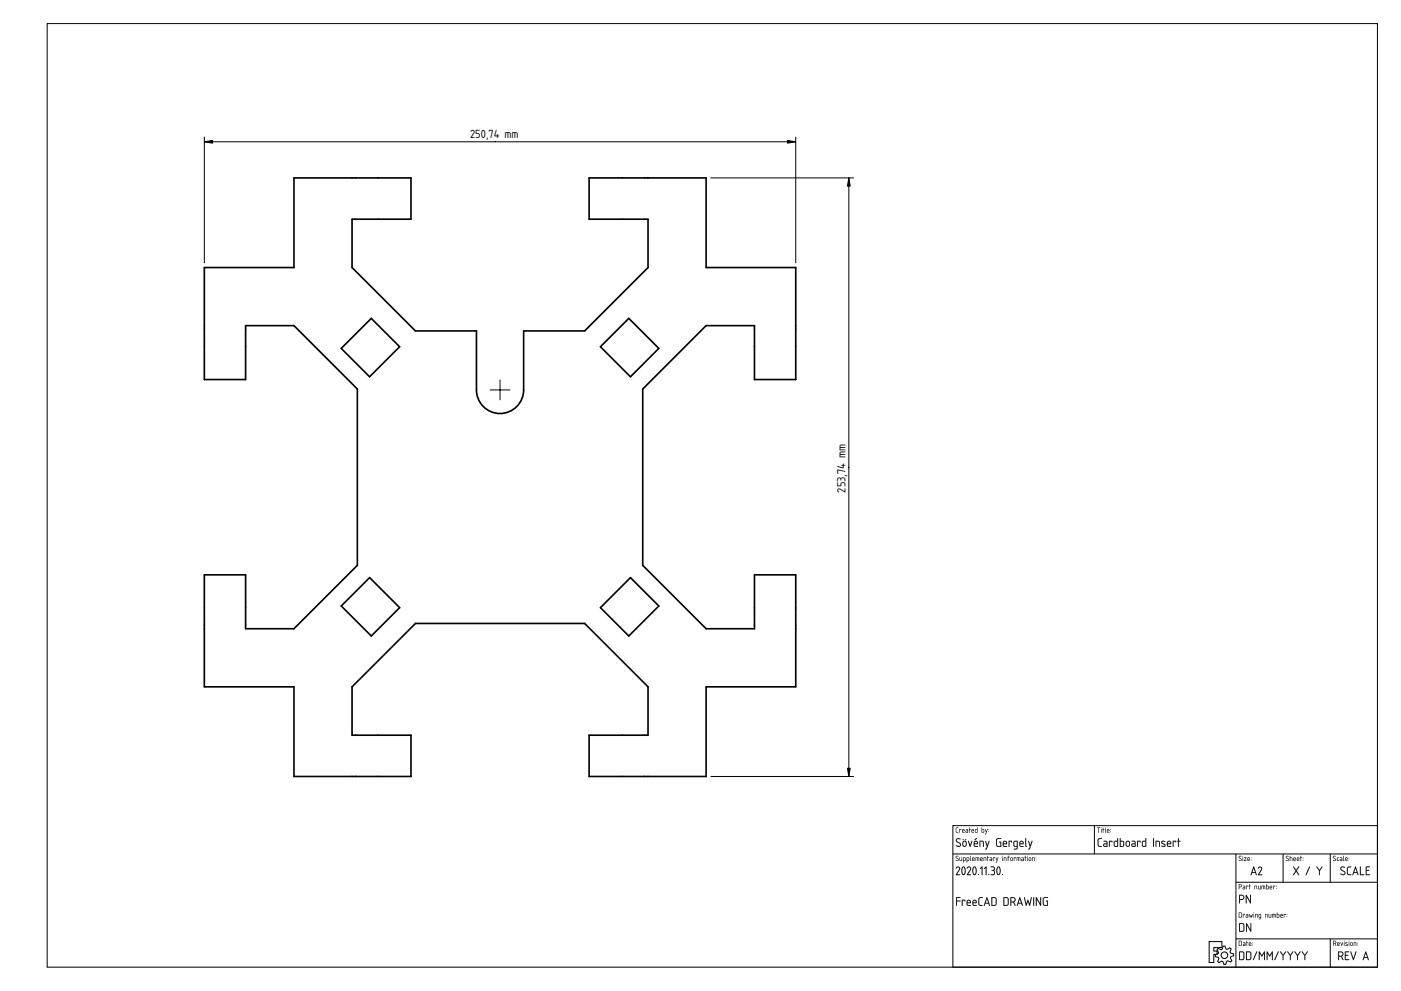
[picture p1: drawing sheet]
<svg xmlns="http://www.w3.org/2000/svg" width="594mm" height="420mm" viewBox="0 0 594 420" stroke-linecap="round" stroke-linejoin="round" font-family="sans-serif">
<defs><g id="words">
<g font-size="4.7">
<text x="199.4" y="58.7">250,74 mm</text>
<text x="358.5" y="208.8" transform="rotate(-90 358.5 208.8)">253,74 mm</text>
</g>
</g></defs>
<g fill="none" stroke="#000" stroke-width=".42">
<path d="M20 10h564.1v400.1h-564.1zM212 202.3h.1M404.1 350h180v60.1h-180zM464.1 350v12.1M404.1 362.1h180M524.1 362.1v48M524.1 374.1h60M544.1 362.1v12M564.1 362.1v12M512.7 399.2h5.4v2.6h-3.4v1.4h1.4v1.4h-1.4v3.5h-2zM524.1 398.1h60M564.1 398.1v12"/>
<path d="M516.6 402.1l1.2 .5 .5-.2 .3-1.3h.8l.5 1.2 .5 .2 1.1-.7 .6 .6-.5 1.2 .2 .5 1.3 .3v.8l-1.2 .5-.2 .5 .7 1.1-.6 .6-1.2-.6-.5 .3-.3 1.3h-.8l-.5-1.2-.5-.2-1.1 .6-.6-.5 .6-1.2-.3-.5-1.3-.3v-.8l1.2-.5 .2-.5-.6-1.1z"/>
<circle cx="519.2" cy="405" r="1.4"/>
</g>
<g fill="#000">
<path d="M405.5 355.6a1.17 1.17 0 0 1 1.8 .3h-.4a.66 .66 0 0 0-1-.1 .66 .66 0 0 0 .1 1l.9 .4a.93 .93 0 0 1 .3 1.6 1.25 1.25 0 0 1-1.9-.4l1.4 .2 .4-.5-1.7-1.3zM405.6 355.7a.91 .91 0 0 0 .2 1.4l1 .5a.64 .64 0 0 1 .3 .9 .64 .64 0 0 1-1 .1l-.6-.2v.3a1.05 1.05 0 0 0 1.6 .2 1.05 1.05 0 0 0-.2-1.6l-1.1-.6-.1-.6 .4-.4 1.1 .2 .1-.3-1.1-.2zM409.3 356a.3 .3 0 0 1 .6 0 .3 .3 0 0 1-.6 0zM409.4 355.8l.2 .3zM408.2 356a.27 .27 0 0 1 .5 0 .27 .27 0 0 1-.5 0zM408.3 355.8l.2 .3zM408.6 356.9l-.1 1.4 .8 .3 .2-1.5zM408.6 356.9h.8l.2 1.2a.59 .59 0 0 1-.6 .6 .59 .59 0 0 1-.6-.6zM408.4 356.6v.1a.92 .92 0 0 1 1-.2 .92 .92 0 0 1 .5 .8l-.1 1.3-.6 .4-.7-.1-.5-.8zM408.4 356.7l-.3 1.4a.89 .89 0 0 0 .9 .9 .89 .89 0 0 0 .9-.9l-.3-1.4zM410.5 356.5l.3 .1 .6 1.7 .5-1.7h.4l-.9 2.5zM410.5 356.5l.9 2.5 .9-2.4h-.3l-.6 1.8zM413.3 355.8l.9-.5-.8 .9zM413.3 355.9l.2 .2 .7-.8zM413.4 357l-.2 .6h1.2l-.3-.7zM413.3 357a.59 .59 0 0 1 .8-.1 .59 .59 0 0 1 .3 .7h-1.2zM413.2 356.7a.94 .94 0 0 1 1.2 0 .94 .94 0 0 1 .1 1.2h-1.3l.2 .7 1.3 .3-1.1 .2a1.49 1.49 0 0 1-.4-2.4zM413.2 356.7l-.3 .6 .2 1.5 1.5 .2v-.2l-1.2-.1-.2-.5v-.3h1.4l-.1-1.1-.7-.3zM415.4 356.5h1.3l.4 .3 .1 2.2-.4-.2-.1-1.9-1-.1v2l-.3 .2zM415.4 356.5v2.5l.3-.2v-2l1.1 .2 .2 2 .2-.9a1.21 1.21 0 0 0-.3-1.5 1.21 1.21 0 0 0-1.5-.1zM417.8 356.5l.3 .1 .5 1.7 .6-1.7h.4l-1.3 3.6-.6-.2 .5-.2 .3-.9zM417.8 356.5l.7 2.4-.3 .9-.4 .2 .5 .1 1.2-3.5h-.3l-.6 1.8zM422.6 355.6l1.9-.2-.1 .3-1.4 .1-.3 .5v1.9l.3 .4 1.2 .1v-1.5l-.6-.2 .9-.1v2.1h-1.5l-.5-.4-.2-2.4zM422.7 355.6l-.3 .6 .1 2.4 .5 .4h1.5v-2.1l-.8 .1 .5 .2v1.5h-1.2l-.3-.5v-1.9l.3-.5 1.4-.1 .1-.3zM425.7 357l-.1 .6h1.1l-.3-.7zM425.7 357a.59 .59 0 0 1 .7-.1 .59 .59 0 0 1 .3 .7h-1.2zM425.5 356.7a.94 .94 0 0 1 1.3 0 .94 .94 0 0 1 .1 1.2h-1.3l.1 .7 1.4 .3-1.2 .2a1.49 1.49 0 0 1-.4-2.4zM425.5 356.7l-.3 .6 .2 1.5 1.6 .2v-.2l-1.3-.1-.2-.5v-.3h1.5l-.2-1.1-.7-.3zM427.7 356.5l1.5 .1-.2 .6-.2-.4h-.8l-.1 2.3zM427.8 356.5l.1 2.5 .1-2.2h.8l.2 .4 .1-.6zM430.2 357l-.1 1.4 1.1 .3v-1.9zM430.2 356.9l1-.1v1.9l-1-.1zM429.9 356.7l1.5-.3 .2 .3-.1 3.1-1.4 .4-.2-.4a.92 .92 0 0 0 1.3-.7 1.09 1.09 0 0 1-1.3-.2 1.09 1.09 0 0 1-.2-1.2zM429.9 356.7v2.1l1.3 .2a1.1 1.1 0 0 1-1.3 1l1.1 .1 .5-.6v-3zM432.7 357l-.1 .6h1.1l-.2-.7zM432.7 357a.59 .59 0 0 1 .8-.1 .59 .59 0 0 1 .2 .7h-1.1zM432.5 356.7h.1a.93 .93 0 0 1 1.2 0 .93 .93 0 0 1 .1 1.2h-1.3l.2 .7 1.3 .3-1.1 .2a1.49 1.49 0 0 1-.5-2.4zM432.6 356.7l-.3 .6 .1 1.5 1.6 .2v-.2l-1.3-.1-.1-.5v-.3h1.4l-.2-1.1-.6-.3zM434.8 355.4l.3 .2v2.8l.4 .3a.47 .47 0 0 1-.8 .2 .47 .47 0 0 1 0-.7zM434.8 355.4v3.1l.5 .5-.2-3.4zM436 356.5l.4 .1 .5 1.7 .5-1.7h.4l-1.3 3.6-.6-.2 .5-.2 .3-.9zM436 356.5l.7 2.4-.3 .9-.4 .2 .5 .1 1.3-3.5h-.3l-.6 1.8z"/>
<path d="M405.6 355.6l.2-.1a1.07 1.07 0 0 1 1.5 .4l-.4-.1a.67 .67 0 0 0-1 0 .67 .67 0 0 0 .1 1l.9 .5a1.07 1.07 0 0 1 .2 1.6 1.07 1.07 0 0 1-1.7-.2l.2-.3a.78 .78 0 0 0 1 .4 .78 .78 0 0 0 .4-1.1l-1.6-.9zM409.4 355.7h.3v.4h-.3zM408.3 355.7h.2v.4h-.2zM408.6 356.9l-.2 1.2a.57 .57 0 0 0 .6 .6 .57 .57 0 0 0 .6-.6l-.2-1.1zM408.4 356.7a.92 .92 0 0 1 1.5 .6v.8a.91 .91 0 0 1-.9 .9 .91 .91 0 0 1-.9-.9zM410.5 356.5l.3 .1 .6 1.7 .6-1.7h.3l-.9 2.5zM413.3 355.9l.9-.6-.8 .9zM413.4 357l-.2 .6h1.2a.58 .58 0 0 0-.3-.7 .58 .58 0 0 0-.7 .1zM413.2 356.7a.92 .92 0 0 1 1.2 0 .92 .92 0 0 1 .1 1.2h-1.3l.2 .7 1.3 .3-1.1 .2a1.46 1.46 0 0 1-.4-2.4zM415.4 356.5h.1a1.16 1.16 0 0 1 1.7 .7l-.2 1.8-.2-2-1.1-.2-.2 2.2zM417.8 356.5l.3 .1 .5 1.7 .6-1.7h.4l-1.3 3.6-.6-.2 .5-.2 .3-.9zM422.6 355.6l1.9-.2-.1 .3-1.4 .1-.3 .5v1.9l.3 .4 1.2 .1v-1.5l-.5-.2 .8-.1v2.1h-1.5l-.5-.4-.1-2.4zM425.7 357l-.1 .6h1.1a.58 .58 0 0 0-.3-.7 .58 .58 0 0 0-.7 .1zM425.5 356.7a.92 .92 0 0 1 1.3 0 .92 .92 0 0 1 .1 1.2h-1.3l.1 .7 1.3 .3-1.1 .2a1.46 1.46 0 0 1-.4-2.4zM427.7 356.5l1.5 .1-.2 .6-.2-.4h-.8l-.1 2.2zM430.2 356.9l-.1 1.5 1.1 .3v-1.9zM429.9 356.7h1.6v3.1l-.6 .4-1-.1v-.2a.81 .81 0 0 0 1.2-.8 1.23 1.23 0 0 1-1.4-.5 1.23 1.23 0 0 1 0-1.4zM432.7 357l-.1 .6h1.1a.58 .58 0 0 0-.3-.7 .58 .58 0 0 0-.7 .1zM432.6 356.7a.92 .92 0 0 1 1.2 0 .92 .92 0 0 1 .1 1.2h-1.3l.2 .7 1.3 .3-1.1 .2a1.46 1.46 0 0 1-.4-2.4zM434.8 355.4l.3 .2v2.8l.3 .3a.46 .46 0 0 1-.7 .2 .46 .46 0 0 1 .1-.7zM436 356.5l.3 .1 .6 1.7 .6-1.7h.3l-1.3 3.6-.5-.2 .4-.2 .3-.9z"/>
<path d="M405.5 351l.8-.1-.8 .4v1.2l.9 .5h-.8l-.3-.3zM406.8 351.5l.8 .1-.1 .3-.6-.2-.1 1.3zM408.2 351.8v.4h.6l-.2-.5zM408.1 351.6a.55 .55 0 0 1 .8 0 .55 .55 0 0 1 0 .8l-.7 .2 .8 .4-.9-.1zM409.7 352.4v.4h.6v-.4zM409.5 351.5h.7l.3 .4v1.1l-.7 .1a.44 .44 0 0 1-.4-.5 .44 .44 0 0 1 .4-.4h.5v-.4zM411 350.9l.2 .6 .4 .1-.4 .1-.1 1.4-.3-1.5zM412.2 351.8l-.1 .4h.7l-.2-.5zM412.1 351.6a.55 .55 0 0 1 .7 0 .55 .55 0 0 1 .1 .8l-.8 .2 .9 .4-1-.1zM413.7 351.7l-.1 1 .7 .1v-1.1zM413.5 351.7l.8-.2 .2-.6v2.1l-1.1-.2zM416.4 351.7v1.1h.6l.1-.9zM416.3 350.9l.2 .6 .8 .3-.2 1.2-.9-.1zM417.7 351.5l.5 1.1 .6-1-.8 2.1-.3-.1 .4-.6zM419.2 352.5l.1 .3zM419.2 351.6l.1 .3z"/>
<path d="M405.4 351l1-.2-.9 .5v1.2l.9 .5h-.8l-.3-.3zM405.5 351l-.2 1.7 1 .3-.8-.5v-1.3l.8-.3zM406.7 351.5l.9 .1-.1 .3-.6-.2-.1 1.4zM406.8 351.5v1.5l.1-1.3 .6 .2 .1-.3zM408.2 351.8v.4h.6l-.2-.4zM408.2 351.8l.5-.1 .1 .5h-.7zM408.1 351.6a.56 .56 0 0 1 .8 0 .56 .56 0 0 1 0 .8l-.7 .2 .8 .4-.9-.1zM408.1 351.6v1.3l.9 .1-.9-.4 .9-.3-.1-.6zM409.7 352.5v.3h.6v-.4zM409.6 352.4h.7v.4h-.6zM409.5 351.5h.7l.3 .4v1.1l-.7 .1a.46 .46 0 0 1-.4-.5 .46 .46 0 0 1 .4-.5l.5 .1-.1-.4zM409.5 351.5l.8 .3v.4h-.5a.43 .43 0 0 0-.4 .4 .43 .43 0 0 0 .4 .4h.6l.1-1.1-.3-.4zM411 350.9l.2 .6 .5 .1-.5 .1-.1 1.4-.3-1.5zM411 350.9l-.2 .7 .3 1.4 .1-1.3 .4-.1-.4-.1zM412.2 351.8l-.1 .4h.7l-.2-.4zM412.2 351.8l.4-.1 .2 .5h-.7zM412.1 351.6a.56 .56 0 0 1 .8 0 .56 .56 0 0 1 0 .8l-.8 .2 .9 .4-1-.1zM412.1 351.6l-.1 1.3 1 .1-.9-.4 .9-.3-.1-.6zM413.7 351.8v.9l.6 .1v-1.1zM413.7 351.7h.6v1.1l-.7-.1zM413.5 351.6l.8-.1 .2-.6v2.1l-1-.1zM413.5 351.7l-.1 1.1 1.1 .2v-2.1l-.2 .6zM416.4 351.7v1.1h.7v-.9zM416.4 351.7l.7 .1-.1 1h-.6zM416.3 350.8l.2 .7 .8 .3-.2 1.2-.9-.1zM416.3 350.9v2l.8 .1 .2-1.2-.9-.3zM417.7 351.5l.5 1.1 .4-1h.2l-.8 2.1-.3-.1 .4-.6zM417.7 351.5l.4 1.5-.4 .6 .3 .1 .8-2.1-.6 1.1zM419.2 352.5l.1 .3zM419.2 352.5l.1 .3zM419.2 351.6l.2 .3zM419.2 351.7l.1 .2z"/>
<path d="M465.2 350.8l1.3 .1-.5 .1-.1 2.1-.1-2.1zM465.3 350.9l.5 .1 .1 2 .1-2 .5-.1zM466.9 351.5l.1 1.6zM466.9 351.5l.1 1.5zM466.9 351a.15 .15 0 0 1 .3 0 .15 .15 0 0 1-.3 0zM466.9 350.9l.2 .2zM467.7 350.9l.2 .6 .4 .1-.4 .1-.2 1.4-.3-1.5zM467.7 350.9l-.3 .7 .3 1.4 .1-1.3 .5-.1-.5-.1zM468.6 350.9l.3 2.2-.3-.4zM468.6 350.9v1.8l.3 .3zM469.7 351.8l-.1 .4h.7l-.2-.4zM469.6 351.8l.5-.1 .2 .5h-.7zM469.6 351.6a.56 .56 0 0 1 .7 0 .56 .56 0 0 1 .1 .8l-.8 .2 .9 .4-1-.1zM469.6 351.6l-.1 1.3 .9 .1-.8-.4 .8-.3-.1-.6zM470.9 352.5l.2 .3zM470.9 352.5l.2 .3zM470.9 351.6l.2 .3zM470.9 351.7l.2 .2z"/>
<path d="M465.2 350.9h1.3l-.5 .1-.1 2.1-.1-2.1zM466.9 351.5l.1 1.5zM466.9 351a.15 .15 0 0 1 .3 0 .15 .15 0 0 1-.3 0zM467.7 350.9l.2 .6 .4 .1-.4 .1-.2 1.4-.3-1.5zM468.6 350.9l.3 2.2-.3-.4zM469.7 351.8l-.1 .4h.7l-.2-.5zM469.6 351.6a.55 .55 0 0 1 .7 0 .55 .55 0 0 1 .1 .8l-.8 .2 .8 .4-.9-.1zM470.9 352.5l.2 .3zM470.9 351.6l.2 .3z"/>
<path d="M465.7 355.6l1.5-.2v.3l-1.4 .4v2l.3 .6h1l.1 .3h-1.2l-.5-.4-.1-2.4zM468.2 358l.2 .7h.8v-.8zM468 356.5h1.1l.5 .5v1.9l-1.1 .2a.74 .74 0 0 1-.7-.8 .74 .74 0 0 1 .7-.7h.7v-.6l-1.2-.2zM470.3 356.5l1.4 .1-.1 .6-.2-.4h-.8l-.2 2.2zM472.8 356.9l-.1 .1a1.02 1.02 0 0 0 .7 1.7h.4v-1.9zM472.4 356.7l1.4-.2v-1l.3-.1v3.6h-1.3l-.4-.3zM475.2 356.8v1.9h.7a1.22 1.22 0 0 0 0-1.9zM474.9 355.4l.3 .1v1h1l.4 .4 .1 1.7-.4 .4-1.5-.1zM477.9 356.9l-.2 1.2a.57 .57 0 0 0 .6 .6 .57 .57 0 0 0 .5-.6l-.2-1.1zM477.6 356.7a.92 .92 0 0 1 1.5 .6v.8a.91 .91 0 0 1-.9 .9 .91 .91 0 0 1-.9-.9zM480.2 358l.1 .7h.9v-.8zM479.9 356.5h1.1l.5 .5v1.9l-1.1 .2a.74 .74 0 0 1-.7-.8 .74 .74 0 0 1 .7-.7h.8v-.6l-1.3-.2zM482.2 356.5l1.5 .1-.2 .6-.2-.4h-.8l-.1 2.2zM484.8 356.9l-.2 .1a1.02 1.02 0 0 0 .7 1.7h.4v-1.9zM484.4 356.7l1.3-.2v-1l.3-.1v3.6h-1.2l-.5-.3zM489 355.4l.3 .2-.2 3.5zM490.1 356.5h.1a1.16 1.16 0 0 1 1.6 .7l-.1 1.8-.2-2-1.1-.2-.2 2.2zM492.6 356.7l.1-.2a.69 .69 0 0 1 .7-.1 .69 .69 0 0 1 .5 .6h-.1a.56 .56 0 0 0-.6-.2 .56 .56 0 0 0-.4 .5l1 .5a.83 .83 0 0 1-.1 1.3 .83 .83 0 0 1-1.3-.6l1.3 .2 .2-.3-1.3-.9zM495.3 357l-.1 .6h1.1a.58 .58 0 0 0-.3-.7 .58 .58 0 0 0-.7 .1zM495.1 356.7a.92 .92 0 0 1 1.3 0 .92 .92 0 0 1 .1 1.2h-1.3l.1 .7 1.4 .3-1.2 .2a1.46 1.46 0 0 1-.4-2.4zM497.3 356.5l1.5 .1-.2 .6-.2-.4h-.8l-.1 2.2zM499.6 355.4l.3 .2v.9l.7 .2-.7 .1-.2 2.3-.2-2.3-.3-.1 .3-.2z"/>
<path d="M465.7 355.6l1.5-.2v.3l-1.4 .4v2l.1 .4 1.3 .2v.3h-1.2l-.5-.4-.1-2.4zM465.7 355.6l-.2 .6v2.3l.5 .5h1.2l-.1-.3h-1l-.3-.6v-2.1l.4-.3h1v-.3zM468.2 358.1l.2 .5 .8 .1v-.8zM468.2 358l1.1-.1v.8l-1.1-.1zM468 356.5h1.1l.5 .5v1.9l-1.1 .2a.77 .77 0 0 1-.8-.8 .77 .77 0 0 1 .8-.8l.7 .1v-.6l-1.2-.2zM468 356.5v.3l1.2 .2 .1 .6h-.8a.72 .72 0 0 0-.7 .7 .72 .72 0 0 0 .7 .7l1.1-.1v-1.9l-.5-.5zM470.3 356.5l1.4 .1-.1 .6-.2-.4h-.8l-.2 2.3zM470.3 356.5l.1 2.5 .2-2.2h.8l.2 .4 .1-.6zM472.8 356.9l-.1 .1a.99 .99 0 0 0 .7 1.7h.4v-1.9zM472.8 356.8h1v1.9h-.6a1.11 1.11 0 0 1-.4-1.9zM472.4 356.7l1.4-.2-.1-1 .4-.1-.1 3.6-1.2 .1-.4-.4zM472.5 356.7l-.1 2 .4 .3h1.2l.1-3.6-.3 .1v1zM475.2 356.8v1.9l.9-.1 .2-1.5zM475.2 356.8l1.1 .2a1.26 1.26 0 0 1-.4 1.7h-.7zM474.9 355.4l.3 .1v1h1l.4 .4 .1 1.7-.4 .4-1.5-.1zM474.9 355.4v3.5h1.4l.3-.4v-1.6l-.4-.4h-1v-1zM477.9 356.9l-.2 1.4 .9 .3 .1-1.5zM477.8 356.9h.8l.2 1.2a.59 .59 0 0 1-.5 .6 .59 .59 0 0 1-.7-.6zM477.6 356.6a.94 .94 0 0 1 1.6 .7l-.2 1.3-.5 .4-.7-.1-.5-.8zM477.7 356.7l-.4 1.4a.89 .89 0 0 0 .9 .9 .89 .89 0 0 0 .9-.9l-.2-1.4zM480.2 358.1l.1 .5 .9 .1v-.8zM480.1 358l1.1-.1v.8l-1-.1zM479.9 356.5h1.1l.5 .5 .1 1.9-1.2 .2a.77 .77 0 0 1-.7-.8 .77 .77 0 0 1 .7-.8l.8 .1-.1-.6-1.2-.2zM480 356.5v.3l1.2 .2v.6h-.8a.72 .72 0 0 0-.7 .7 .72 .72 0 0 0 .7 .7l1.1-.1v-1.9l-.5-.5zM482.2 356.5l1.5 .1-.2 .6-.2-.4h-.8l-.1 2.3zM482.2 356.5l.2 2.5 .1-2.2h.8l.2 .4 .1-.6zM484.8 356.9l-.2 .1a.99 .99 0 0 0 .7 1.7h.4v-1.9zM484.7 356.8h1v1.9h-.6a1.11 1.11 0 0 1-.4-1.9zM484.4 356.7l1.3-.2v-1l.3-.1v3.6l-1.2 .1-.5-.4zM484.4 356.7l-.1 2 .5 .3h1.2v-3.6l-.3 .1v1zM489 355.4l.4 .2-.3 3.5zM489 355.4l.1 3.6 .2-3.4zM490 356.5h1.3l.5 .3v2.2l-.3-.2-.1-1.9-1-.1v2l-.4 .2zM490.1 356.5v2.5l.2-.2v-2l1.2 .2 .2 2 .1-.9a1.21 1.21 0 0 0-.2-1.5 1.21 1.21 0 0 0-1.5-.1zM492.6 356.6l.1-.1a.87 .87 0 0 1 1.3 .5h-.2a.55 .55 0 0 0-.6-.2 .55 .55 0 0 0-.4 .5l1 .5a.68 .68 0 0 1 .4 .9 .68 .68 0 0 1-.8 .4l-1-.4 1.4-.1 .1-.2-1.3-.8zM492.6 356.7v.8l1.3 .9-.2 .3-1.1-.2-.1 .3 1.4 .1a.61 .61 0 0 0 .3-.6 .61 .61 0 0 0-.4-.5l-1-.5a.53 .53 0 0 1 .4-.5 .53 .53 0 0 1 .5 .2l.2-.4zM495.3 357l-.1 .6h1.1l-.3-.7zM495.3 357a.59 .59 0 0 1 .7-.1 .59 .59 0 0 1 .3 .7h-1.2zM495.1 356.7a.94 .94 0 0 1 1.3 0 .94 .94 0 0 1 .1 1.2h-1.3l.1 .7 1.4 .3-1.2 .2a1.49 1.49 0 0 1-.4-2.4zM495.1 356.7l-.3 .6 .2 1.5 1.6 .2v-.2l-1.3-.1-.2-.5v-.3h1.5l-.2-1.1-.7-.3zM497.3 356.5l1.5 .1-.2 .6-.2-.4h-.8l-.1 2.3zM497.4 356.5l.1 2.5 .1-2.2h.8l.2 .4 .1-.6zM499.5 355.4l.4 .2v.9l.7 .2-.7 .1-.2 2.3-.2-2.3-.4-.1 .4-.2zM499.6 355.4l-.1 1.1-.3 .2 .3 .1 .2 2.2 .1-2.2 .8-.1-.8-.2v-.9z"/>
<path d="M405.4 363l.7-.1 .2 .3a.44 .44 0 0 0-.6-.2 .44 .44 0 0 0-.2 .6l1 .7-.3 .7-1-.2h.9l.2-.3-1.1-.9zM405.4 363l-.1 .6 .8 .6a.44 .44 0 0 1 0 .7 .44 .44 0 0 1-.7-.2l-.1 .1a.64 .64 0 0 0 1 .2 .64 .64 0 0 0-.1-1l-.8-.7 1-.3zM406.9 363.5l.2 1.2 .6 .1 .3-1.3v1.5l-1-.1zM406.9 363.5l.1 1.4 .9 .1v-1.5l-.1 1.4h-.5zM408.6 363.7v1.1h.5l.1-1zM408.6 363.7l.7 .2-.1 .9-.6 .1zM408.4 363.5h.8l.3 .5-.1 .9-.8 .2-.1 .6zM408.4 363.5v2.2l.2-.7h.6l.3-.4a.76 .76 0 0 0-.2-1 .76 .76 0 0 0-.9-.1zM410.1 363.7v1.1h.6v-1zM410.1 363.7l.7 .2-.1 .9-.6 .1zM409.9 363.5h.9l.2 .5-.1 .9-.8 .2-.1 .6zM409.9 363.5v2.2l.2-.7h.7l.2-.4a.76 .76 0 0 0-.1-1 .76 .76 0 0 0-1-.1zM411.4 362.9l.3 2.2-.3-.4zM411.5 362.9l-.1 1.8 .3 .3zM412.5 363.8l-.1 .4h.7l-.2-.4zM412.5 363.8l.4-.1 .2 .5h-.7zM412.4 363.6a.56 .56 0 0 1 .7 0 .56 .56 0 0 1 .1 .8l-.8 .2 .9 .4-1-.1zM412.4 363.6l-.1 1.3 1 .1-.9-.4 .9-.3-.1-.6zM413.7 363.5l1.4 .1 .1 1.4-.3-1.2-.3-.1-.1 1.4-.2-1.4h-.4l-.2 1.3zM413.7 363.5v1.5l.2-1.3h.5l.1 1.3v-1.3l.5 .1 .2 1.1a1.02 1.02 0 0 0-.1-1.3 1.02 1.02 0 0 0-1.3-.1zM415.9 363.8l-.1 .4h.7l-.2-.4zM415.9 363.8l.4-.1 .2 .5h-.7zM415.8 363.6a.56 .56 0 0 1 .8 0 .56 .56 0 0 1 0 .8l-.8 .2 .9 .4-1-.1zM415.8 363.6l-.1 1.3 1 .1-.9-.4 .9-.3-.1-.6zM417.1 363.5l1 .1 .1 1.4-.3-1.2-.6-.1-.2 1.3zM417.1 363.5v1.5l.2-1.3 .7 .1 .1 1.2 .1-.6a.7 .7 0 0 0-.2-.8 .7 .7 0 0 0-.9-.1zM418.7 362.9l.2 .6 .5 .1-.5 .1-.1 1.4-.3-1.5zM418.7 362.9l-.2 .7 .3 1.4 .1-1.3 .4-.1-.4-.1zM419.9 364.5v.3h.6v-.4zM419.8 364.4h.7v.4h-.6zM419.7 363.5h.7l.3 .4v1.1l-.7 .1a.46 .46 0 0 1-.4-.5 .46 .46 0 0 1 .4-.5l.5 .1-.1-.4zM419.7 363.5l.8 .3v.4h-.5a.43 .43 0 0 0-.4 .4 .43 .43 0 0 0 .4 .4h.6l.1-1.1-.3-.4zM421.1 363.5l.9 .1-.1 .4-.6-.3-.1 1.4zM421.1 363.5l.1 1.5 .1-1.3 .6 .2v-.3zM422.3 363.5l.5 1.1 .3-1h.3l-.9 2.1-.3-.1 .5-.6zM422.3 363.5l.4 1.5-.4 .6 .2 .1 .8-2.1-.5 1.1zM425 363.5l.1 1.6zM425 363.5l.1 1.5zM425 363a.15 .15 0 0 1 .3 0 .15 .15 0 0 1-.3 0zM425 362.9l.2 .2zM425.7 363.5l.9 .1 .1 1.4-.2-1.2-.7-.1-.1 1.3zM425.7 363.5v1.5l.1-1.3 .7 .1 .1 1.2 .1-.6a.7 .7 0 0 0-.2-.8 .7 .7 0 0 0-.8-.1zM427.5 363l.5-.2-.4 .7 .4 .1-.4 .1-.1 1.4-.4-1.5zM427.5 363l-.3 .6 .3 1.4 .1-1.3 .4-.1-.4-.1 .4-.6zM428.8 363.8l-.1 .8 .5 .2 .1-.9zM428.8 363.8h.4l.1 .7a.36 .36 0 0 1-.3 .3 .36 .36 0 0 1-.4-.3zM428.3 364.2a.76 .76 0 0 1 1.5 0 .76 .76 0 0 1-1.5 0zM428.3 364.2a.7 .7 0 0 0 1.4 0 .7 .7 0 0 0-1.4 0zM429.9 363.5l.9 .1-.1 .4-.6-.3-.1 1.4zM430 363.5v1.5l.1-1.3 .6 .2 .1-.3zM431.2 363.5l1.3 .1 .2 1.4-.3-1.2-.4-.1-.1 1.4-.1-1.4h-.5l-.2 1.3zM431.2 363.5v1.5l.1-1.3h.5l.1 1.3 .1-1.3 .4 .1 .3 1.1a1.02 1.02 0 0 0-.2-1.3 1.02 1.02 0 0 0-1.2-.1zM433.3 364.5l.1 .3h.5v-.4zM433.3 364.4h.6v.4h-.6zM433.1 363.5h.8l.2 .4v1.1l-.7 .1a.46 .46 0 0 1-.4-.5 .46 .46 0 0 1 .4-.5l.5 .1v-.4zM433.2 363.5l.7 .3v.4h-.5a.43 .43 0 0 0-.4 .4 .43 .43 0 0 0 .4 .4h.7v-1.1l-.2-.4zM434.6 362.9l.2 .6 .5 .1-.5 .1-.1 1.4-.3-1.5zM434.7 362.9l-.3 .7 .3 1.4 .1-1.3 .5-.1-.5-.1zM435.6 363.5l.1 1.6zM435.6 363.5l.1 1.5zM435.6 363a.15 .15 0 0 1 .3 0 .15 .15 0 0 1-.3 0zM435.6 362.9l.2 .2zM436.5 363.8v.8l.4 .2 .1-.9zM436.5 363.8h.5l.1 .7a.36 .36 0 0 1-.3 .3 .36 .36 0 0 1-.4-.3zM436 364.2a.8 .8 0 0 1 1.6 0 .8 .8 0 0 1-1.6 0zM436.1 364.2a.68 .68 0 0 0 1.3 0 .68 .68 0 0 0-1.3 0zM437.7 363.5l1 .1 .1 1.4-.3-1.2-.6-.1-.2 1.3zM437.7 363.5v1.5l.2-1.3 .7 .1 .1 1.2 .1-.6a.7 .7 0 0 0-.3-.8 .7 .7 0 0 0-.8-.1zM439.2 364.5l.2 .3zM439.2 364.5l.2 .3zM439.2 363.6l.2 .3zM439.2 363.7l.2 .2z"/>
<path d="M405.4 363l.5-.1 .4 .2a.45 .45 0 0 0-.6-.1 .45 .45 0 0 0-.2 .6l.7 .4a.59 .59 0 0 1 0 1 .59 .59 0 0 1-.9-.4l.1 .1a.43 .43 0 0 0 .7 .1 .43 .43 0 0 0 0-.6l-.9-.6zM406.9 363.5l.4 1.3h.5l.1-1.3v1.5l-.9-.1zM408.6 363.7v1.1h.6l.1-.9zM408.4 363.5a.8 .8 0 0 1 1.1 .7 .8 .8 0 0 1-.9 .9l-.1 .6zM410.1 363.7v1.1h.6l.1-.9zM409.9 363.5a.8 .8 0 0 1 1.2 .7 .8 .8 0 0 1-1 .9l-.1 .6zM411.5 362.9l.2 2.2-.3-.4zM412.5 363.8l-.1 .4h.7l-.2-.5zM412.4 363.6a.55 .55 0 0 1 .7 0 .55 .55 0 0 1 .1 .8l-.8 .2 .9 .4-1-.1zM413.7 363.5h1.1a1.06 1.06 0 0 1 .3 1.5l-.3-1.3-.3 1.3-.2-1.3h-.4l-.2 1.3zM415.9 363.8l-.1 .4h.7l-.2-.5zM415.8 363.6a.55 .55 0 0 1 .7 0 .55 .55 0 0 1 .1 .8l-.8 .2 .9 .4-1-.1zM417.1 363.5h.1a.7 .7 0 0 1 .8 .1 .7 .7 0 0 1 .2 .8l-.1 .6-.1-1.2-.7-.1-.2 1.3zM418.7 362.9l.2 .6 .5 .1-.5 .1-.1 1.4-.3-1.5zM419.9 364.4v.4h.6v-.4zM419.7 363.5h.7l.3 .4-.1 1.1-.6 .1a.44 .44 0 0 1-.4-.5 .44 .44 0 0 1 .4-.4h.5l-.1-.4zM421.1 363.5l.8 .1v.3l-.6-.2-.1 1.3zM422.3 363.5l.5 1.1 .5-1-.8 2.1-.3-.1 .5-.6zM425 363.5l.1 1.5zM425 363a.15 .15 0 0 1 .3 0 .15 .15 0 0 1-.3 0zM425.7 363.5a.7 .7 0 0 1 .8 .1 .7 .7 0 0 1 .2 .8l-.1 .6-.1-1.2-.7-.1-.1 1.3zM427.5 363l.5-.1-.4 .6 .4 .1-.4 .1-.1 1.3-.4-1.4zM428.8 363.8l-.2 .7a.34 .34 0 0 0 .4 .3 .34 .34 0 0 0 .3-.3l-.1-.7zM428.2 364.2a.75 .75 0 0 1 1.5 0 .75 .75 0 0 1-1.5 0zM429.9 363.5l.9 .1-.1 .3-.6-.2-.1 1.3zM431.2 363.5h1a1.06 1.06 0 0 1 .4 1.5l-.4-1.3-.3 1.3-.1-1.3h-.5l-.1 1.3zM433.3 364.4l.1 .4h.5v-.4zM433.2 363.5h.7l.2 .4v1.1l-.7 .1a.44 .44 0 0 1-.4-.5 .44 .44 0 0 1 .4-.4h.5v-.4zM434.6 362.9l.2 .6 .5 .1-.5 .1-.1 1.4-.3-1.5zM435.6 363.5l.1 1.5zM435.6 363a.14 .14 0 0 1 .2 0 .14 .14 0 0 1-.2 0zM436.5 363.8l-.1 .7a.34 .34 0 0 0 .4 .3 .34 .34 0 0 0 .3-.3l-.1-.7zM436 364.2a.72 .72 0 0 1 1.4 0 .72 .72 0 0 1-1.4 0zM437.7 363.5h.1a.7 .7 0 0 1 .8 .1 .7 .7 0 0 1 .2 .8l-.1 .6-.2-1.2-.6-.1-.2 1.3zM439.2 364.5l.2 .3zM439.2 363.6l.2 .3z"/>
<path d="M405.6 367.6a.92 .92 0 0 1 1.2 0 .92 .92 0 0 1 .2 1.2l-1.2 1.9h1.2l.1 .3h-1.7l1.3-2.3a.63 .63 0 0 0-.4-1 .63 .63 0 0 0-.8 .6zM408.4 367.8l-.4 1.6 .6 1.3a2.01 2.01 0 0 0-.2-2.9zM408.2 367.5a1.35 1.35 0 0 1 1.3 2v.2a.92 .92 0 0 1-.3 1.1 .92 .92 0 0 1-1.2 0l-.4-1.7zM410.2 367.6a.92 .92 0 0 1 1.3 0 .92 .92 0 0 1 .2 1.2l-1.2 1.9h1.1l.2 .3h-1.8l1.3-2.3a.63 .63 0 0 0-.3-1 .63 .63 0 0 0-.8 .6zM413.1 367.8l-.4 1.6 .5 1.3a2.01 2.01 0 0 0-.1-2.9zM412.8 367.5a1.35 1.35 0 0 1 1.3 2v.2a.92 .92 0 0 1-.2 1.1 .92 .92 0 0 1-1.2 0l-.4-1.7zM414.8 370.6h.2v.4h-.2zM416.3 367.4l.3 .2-.2 3.4-.1-3-.5 .4-.3-.1zM418 367.4l.3 .2-.1 3.4-.2-3-.5 .4-.3-.1zM419.2 370.6h.3v.4h-.3zM420.1 367.4h.2a1.04 1.04 0 0 1 1.4 .2 1.04 1.04 0 0 1-.2 1.4 1.12 1.12 0 0 1 .3 1.7 1.12 1.12 0 0 1-1.7 0 .95 .95 0 0 0 1.5-.6 .95 .95 0 0 0-1.1-1.1l.2-.2a.6 .6 0 0 0 .8-.3 .6 .6 0 0 0-.5-.8h-.9zM423.3 367.8l-.5 1.6 .6 1.3a2.01 2.01 0 0 0-.1-2.9zM423 367.5a1.35 1.35 0 0 1 1.3 2v.2a.92 .92 0 0 1-.3 1.1 .92 .92 0 0 1-1.1 0l-.4-1.7zM424.9 370.6h.3v.4h-.3z"/>
<path d="M405.6 367.6a.92 .92 0 0 1 1.4 .1l.1 .9-1.3 2.1h1.2l.1 .3h-1.8l1.4-2.3v-.8a.72 .72 0 0 0-1.2 .4l-.2-.2zM405.7 367.5l-.4 .6h.4a.59 .59 0 0 1 .8-.3 .59 .59 0 0 1 .2 .9l-1.3 2.3h1.7l-.1-.3h-1.2l1.2-1.9a.89 .89 0 0 0-.1-1.2 .89 .89 0 0 0-1.2-.1zM408.4 367.8l-.4 1.6 .6 1.3 .4-.7 .1-1.2-.3-.9zM408.4 367.7a2.01 2.01 0 0 1 .6 2.6l-.6 .4-.3-.8-.1-1.2zM408.1 367.5l1 .1a2.63 2.63 0 0 1-.5 3.5l-.6-.3-.4-1.3zM408.2 367.5a2.58 2.58 0 0 0 .4 3.5l.7-.7 .1-1.6a.98 .98 0 0 0-.2-1 .98 .98 0 0 0-1-.2zM410.2 367.6a.92 .92 0 0 1 1.4 .1l.2 .9-1.3 2.1h1.1l.2 .3h-1.8l1.3-2.3v-.8a.72 .72 0 0 0-1.1 .4l-.3-.2zM410.4 367.5l-.4 .6h.3a.59 .59 0 0 1 .9-.3 .59 .59 0 0 1 .1 .9l-1.3 2.3h1.7l-.1-.3h-1.2l1.2-1.9a.89 .89 0 0 0-.1-1.2 .89 .89 0 0 0-1.1-.1zM413.1 367.8l-.4 1.6 .5 1.3 .5-.7 .1-1.2-.3-.9zM413.1 367.7a2.01 2.01 0 0 1 .5 2.6l-.5 .4-.4-.8v-1.2zM412.8 367.5l1 .1a2.63 2.63 0 0 1-.6 3.5l-.5-.3-.4-1.3zM412.8 367.5a2.58 2.58 0 0 0 .4 3.5l.8-.7 .1-1.6a.98 .98 0 0 0-.2-1 .98 .98 0 0 0-1.1-.2zM414.7 370.8a.27 .27 0 0 1 .5 0 .27 .27 0 0 1-.5 0zM414.8 370.6l.2 .4zM416.3 367.4l.4 .2-.3 3.5-.1-3.1-.5 .4-.3-.1zM416.3 367.4l-.7 .9 .2 .1 .5-.5 .1 3.1 .2-3.4zM418 367.4l.4 .2-.2 3.5-.2-3.1-.5 .4-.3-.1zM418 367.4l-.7 .9 .3 .1 .4-.5 .2 3.1 .1-3.4zM419.1 370.8a.3 .3 0 0 1 .6 0 .3 .3 0 0 1-.6 0zM419.2 370.6l.2 .4zM420.1 367.4l1.6 .2a.88 .88 0 0 1-.2 1.4 1.2 1.2 0 0 1 .3 1.7 1.2 1.2 0 0 1-1.8 .2l1.4-.4a.84 .84 0 0 0 .1-1 .84 .84 0 0 0-1-.3l-.1-.2a.84 .84 0 0 0 1-1.1l-1.3-.2zM420.2 367.4v.2l.8 .1a.56 .56 0 0 1 .5 .4 .56 .56 0 0 1-.1 .6l-.9 .3 1.1 .6a.98 .98 0 0 1-.4 1.1 .98 .98 0 0 1-1.1 .1 1.1 1.1 0 0 0 1.7-.2 1.1 1.1 0 0 0-.3-1.6 1.04 1.04 0 0 0 .1-1.4 1.04 1.04 0 0 0-1.4-.2zM423.3 367.8l-.4 1.6 .5 1.3 .4-.7 .1-1.2-.3-.9zM423.2 367.7a2.01 2.01 0 0 1 .6 2.6l-.5 .4-.4-.8v-1.2zM423 367.5l.9 .1a2.63 2.63 0 0 1-.5 3.5l-.5-.3-.4-1.3zM423 367.5a2.58 2.58 0 0 0 .4 3.5l.7-.7 .2-1.6a.98 .98 0 0 0-.3-1 .98 .98 0 0 0-1-.2zM424.9 370.8a.27 .27 0 0 1 .5 0 .27 .27 0 0 1-.5 0zM424.9 370.6l.3 .4z"/>
<path d="M525.4 363l.8-.1 .1 .3a.44 .44 0 0 0-.6-.2 .44 .44 0 0 0-.2 .6l1 .7-.2 .7-1.1-.2h1l.1-.3-1.1-.9zM525.4 363l-.1 .6 .8 .6a.44 .44 0 0 1 0 .7 .44 .44 0 0 1-.7-.2l-.1 .1a.64 .64 0 0 0 1 .2 .64 .64 0 0 0-.1-1l-.8-.7 1-.3zM526.9 363.5l.1 1.6zM527 363.5v1.5zM526.9 363a.15 .15 0 0 1 .3 0 .15 .15 0 0 1-.3 0zM527 362.9l.1 .2zM527.5 363.5h1.1l-.8 1.3 .8 .2h-1.1l.8-1.3zM527.5 363.5l.8 .2-.8 1.3h1l-.7-.2 .7-1.3zM529.2 363.8l-.1 .4h.7l-.2-.4zM529.2 363.8l.4-.1 .2 .5h-.7zM529.1 363.6a.56 .56 0 0 1 .8 0 .56 .56 0 0 1 0 .8l-.7 .2 .8 .4-1-.1zM529.1 363.6v1.3l.9 .1-.9-.4 .9-.3-.1-.6zM530.5 364.5l.2 .3zM530.5 364.5l.1 .3zM530.5 363.6l.2 .3zM530.5 363.7l.1 .2z"/>
<path d="M525.4 363l.6-.1 .3 .2a.45 .45 0 0 0-.6-.1 .45 .45 0 0 0-.2 .6l.7 .4a.59 .59 0 0 1 .1 1 .59 .59 0 0 1-1-.4l.1 .1a.43 .43 0 0 0 .7 .1 .43 .43 0 0 0 0-.6l-.8-.6zM526.9 363.5l.1 1.5zM526.9 363a.15 .15 0 0 1 .3 0 .15 .15 0 0 1-.3 0zM527.5 363.5h1.1l-.8 1.3 .8 .2h-1.1l.8-1.3zM529.2 363.8l-.1 .4h.7l-.2-.5zM529.1 363.6a.55 .55 0 0 1 .8 0 .55 .55 0 0 1 0 .8l-.8 .2 .9 .4-.9-.1zM530.5 364.5l.1 .3zM530.5 363.6l.1 .3z"/>
<path d="M525.5 375.1v.8h.5a.45 .45 0 0 0 .4-.4 .45 .45 0 0 0-.5-.4zM525.3 374.9h.9l.4 .6-.2 .5-.9 .2-.1 .8zM527.2 376.5l.1 .3h.5v-.4zM527.1 375.5h.7l.2 .4v1.1l-.7 .1a.44 .44 0 0 1-.4-.5 .44 .44 0 0 1 .4-.4h.5v-.4zM528.4 375.5l.9 .1-.1 .3-.6-.2-.1 1.3zM529.8 374.9l.1 .6 .5 .1-.5 .1-.1 1.4-.3-1.5zM532 375.5h.1a.7 .7 0 0 1 .8 .1 .7 .7 0 0 1 .2 .8l-.1 .6-.2-1.2-.6-.1-.2 1.3zM533.5 375.5l.4 1.3h.4l.2-1.3v1.5l-.9-.1zM535 375.5h1a1.06 1.06 0 0 1 .4 1.5l-.4-1.3-.3 1.3-.1-1.3h-.5l-.1 1.3zM537.1 375.7v1.1h.6l.1-.9zM536.9 374.9l.2 .6 .9 .3-.3 1.2-.8-.1zM538.7 375.8l-.1 .4h.7l-.2-.5zM538.6 375.6a.55 .55 0 0 1 .7 0 .55 .55 0 0 1 .1 .8l-.8 .2 .8 .4-.9-.1zM539.9 375.5l.8 .1-.1 .3-.5-.2-.1 1.3zM541.1 376.5l.2 .3zM541.1 375.6l.2 .3z"/>
<path d="M525.5 375.1v.8h.5a.43 .43 0 0 0 .4-.4 .43 .43 0 0 0-.5-.4zM525.5 375h.4a.46 .46 0 0 1 .5 .5 .46 .46 0 0 1-.4 .5h-.5zM525.3 374.9h.9l.4 .6-.2 .6-.9 .1-.1 .9zM525.3 374.9v2.1l.2-.9 1-.2a.66 .66 0 0 0-.5-1zM527.2 376.5l.1 .3h.5v-.4zM527.2 376.4h.6v.4h-.6zM527 375.5h.8l.2 .4v1.1l-.7 .1a.46 .46 0 0 1-.4-.5 .46 .46 0 0 1 .4-.4h.5v-.4zM527.1 375.5l.7 .3v.4h-.5a.43 .43 0 0 0-.4 .4 .43 .43 0 0 0 .4 .4h.7v-1.1l-.2-.4zM528.4 375.5l.9 .1-.1 .4-.6-.3-.1 1.4zM528.4 375.5l.1 1.5 .1-1.3 .6 .2 .1-.3zM529.8 374.9l.1 .6 .5 .1-.5 .1-.1 1.4-.3-1.5zM529.8 374.9l-.3 .7 .3 1.4 .1-1.3 .5-.1-.5-.1zM532 375.5l1 .1v1.4l-.2-1.2-.6-.1-.2 1.3zM532 375.5v1.5l.2-1.3 .7 .1 .1 1.2v-.6a.7 .7 0 0 0-.2-.8 .7 .7 0 0 0-.8-.1zM533.5 375.5l.2 1.2 .6 .1 .2-1.3v1.5l-1-.1zM533.5 375.5l.1 1.4 .9 .1v-1.5l-.2 1.4h-.4zM535 375.5l1.3 .1 .2 1.4-.3-1.2-.4-.1-.1 1.4-.1-1.4h-.5l-.2 1.3zM535 375.5v1.5l.1-1.3h.5l.1 1.3 .1-1.3 .4 .1 .3 1.1a1.02 1.02 0 0 0-.2-1.3 1.02 1.02 0 0 0-1.3-.1zM537.1 375.7v1.1h.6v-.9zM537.1 375.7l.7 .2-.1 .9-.6 .1zM536.9 374.9l.2 .6 .9 .3-.3 1.2-.8-.1zM536.9 374.9v2l.8 .1 .2-1.2-.8-.3zM538.7 375.8l-.1 .4h.7l-.2-.4zM538.6 375.8l.5-.1 .2 .5h-.7zM538.5 375.6a.56 .56 0 0 1 .8 0 .56 .56 0 0 1 .1 .8l-.8 .2 .8 .4-.9-.1zM538.6 375.6l-.1 1.3 .9 .1-.8-.4 .8-.3-.1-.6zM539.9 375.5l.8 .1-.1 .4-.5-.3-.1 1.4zM539.9 375.5l.1 1.5 .1-1.3 .5 .2 .1-.3zM541.1 376.5l.2 .3zM541.1 376.5l.2 .3zM541.1 375.6l.2 .3zM541.1 375.7l.2 .2z"/>
<path d="M525.8 379.7v1.5h.8a.75 .75 0 0 0 .7-.8 .75 .75 0 0 0-.8-.7zM525.5 379.4h1.1a1.1 1.1 0 0 1 1 1.1 1.1 1.1 0 0 1-1 1.1h-.8v1.2l-.3 .2zM528.3 379.4l.3 .1 1.5 2.7v-2.7l.3-.1v3.6l-1.8-2.8v2.6l-.3 .2z"/>
<path d="M525.8 379.7v1.5h.8a.72 .72 0 0 0 .7-.8 .72 .72 0 0 0-.8-.7zM525.8 379.7h.7a.77 .77 0 0 1 .8 .7 .77 .77 0 0 1-.7 .8h-.8zM525.5 379.4h1.4l.5 .3a1.11 1.11 0 0 1 .2 1.2 1.11 1.11 0 0 1-1 .7h-.8v1.2l-.3 .2zM525.5 379.4v3.6l.3-.2v-1.3h1l.6-.4a1.07 1.07 0 0 0-.8-1.7zM528.3 379.4l.3 .1 1.5 2.7v-2.7l.3-.1v3.6l-.3-.1-1.5-2.7v2.6l-.3 .2zM528.3 379.4v3.6l.3-.2v-2.7l1.8 2.9v-3.6l-.3 .1v2.8l-1.5-2.8z"/>
<path d="M531.5 367.4l.3 .1 1.1 3.3-.2 .3-.4-1h-1.4l-.3 .9-.3-.1zM531.5 367.4l-1.2 3.5h.4l.2-.8h1.4l.4 1zM531.6 368.1l-.5 1.7h1.1zM531.6 368l.6 1.8h-1.2zM533.6 367.6a.92 .92 0 0 1 1.4 .1l.2 .9-1.3 2.1h1.1l.2 .3h-1.8l1.3-2.3v-.8a.72 .72 0 0 0-1.1 .4l-.2-.2zM533.8 367.5l-.4 .6h.4a.59 .59 0 0 1 .8-.3 .59 .59 0 0 1 .2 .9l-1.3 2.3h1.7l-.2-.3h-1.2l1.3-1.9a.89 .89 0 0 0-.2-1.2 .89 .89 0 0 0-1.1-.1z"/>
<path d="M531.5 367.4l.3 .1 1.1 3.3-.2 .3-.4-1h-1.4l-.3 .9-.3-.1zM531.6 368.1l-.5 1.7h1.1zM533.7 367.6a.92 .92 0 0 1 1.2 0 .92 .92 0 0 1 .2 1.2l-1.2 1.9h1.1l.2 .3h-1.8l1.3-2.3a.63 .63 0 0 0-.3-1 .63 .63 0 0 0-.8 .6z"/>
<path d="M545.4 363l.8-.1 .1 .3a.44 .44 0 0 0-.6-.2 .44 .44 0 0 0-.2 .6l1 .7-.2 .7-1.1-.2h1l.1-.3-1.1-.9zM545.4 363l-.1 .6 .8 .6a.44 .44 0 0 1 0 .7 .44 .44 0 0 1-.7-.2l-.1 .1a.64 .64 0 0 0 1 .2 .64 .64 0 0 0-.1-1l-.8-.7 1-.3zM546.9 362.9l.2 .6 .9 .3v1.2l-.3-1.2-.6-.1-.2 1.3zM547 362.9v2.1l.1-1.3h.4l.5 1.3v-1.2l-.9-.3zM548.7 363.8l-.1 .4h.7l-.2-.4zM548.7 363.8l.4-.1 .2 .5h-.7zM548.6 363.6a.56 .56 0 0 1 .7 0 .56 .56 0 0 1 .1 .8l-.8 .2 .9 .4-1-.1zM548.6 363.6l-.1 1.3 1 .1-.9-.4 .9-.3-.1-.6zM550.2 363.8l-.1 .4h.7l-.2-.4zM550.2 363.8l.4-.1 .2 .5h-.7zM550.1 363.6a.56 .56 0 0 1 .7 0 .56 .56 0 0 1 .1 .8l-.8 .2 .9 .4-1-.1zM550.1 363.6l-.1 1.3 .9 .1-.8-.4 .9-.3-.2-.6zM551.5 362.9l.2 .6 .5 .1-.5 .1-.1 1.4-.3-1.5zM551.5 362.9l-.2 .7 .3 1.4 .1-1.3 .4-.1-.4-.1zM552.5 364.5l.1 .3zM552.5 364.5l.1 .3zM552.5 363.6l.1 .3zM552.5 363.7l.1 .2z"/>
<path d="M545.4 363l.6-.1 .3 .2a.45 .45 0 0 0-.6-.1 .45 .45 0 0 0-.2 .6l.7 .4a.59 .59 0 0 1 .1 1 .59 .59 0 0 1-1-.4l.1 .1a.43 .43 0 0 0 .7 .1 .43 .43 0 0 0 0-.6l-.8-.6zM546.9 362.9l.2 .6 .9 .3v1.2l-.5-1.3h-.4l-.2 1.3zM548.7 363.8l-.1 .4h.7l-.2-.5zM548.6 363.6a.55 .55 0 0 1 .7 0 .55 .55 0 0 1 .1 .8l-.8 .2 .9 .4-1-.1zM550.2 363.8l-.1 .4h.7l-.2-.5zM550.1 363.6a.55 .55 0 0 1 .7 0 .55 .55 0 0 1 .1 .8l-.8 .2 .9 .4-1-.1zM551.5 362.9l.2 .6 .4 .1-.4 .1-.1 1.4-.3-1.5zM552.5 364.5l.1 .3zM552.5 363.6l.1 .3z"/>
<path d="M548.4 367.4l1.2 1.5 1-1.5h.3l-1.1 1.8 1.1 1.8h-.4l-.9-1.5-.9 1.5h-.3l1-1.8zM548.4 367.4l1 1.8-1 1.8 1.2-1.5 1.2 1.5-1-1.8 1.1-1.8-1.3 1.5zM555.2 367.4l.3 .3-1.5 3.2-.3 .1zM555.2 367.4l-1.5 3.6 1.7-3.3zM558.2 367.4l1.3 1.4 .9-1.4 .4 .1-1.1 1.7-.2 1.9-.2-1.9zM558.3 367.4l1.1 1.8 .1 1.8 .2-1.8 1-1.8-1.2 1.5z"/>
<path d="M548.4 367.4l1.2 1.5 1.3-1.5-1.1 1.8 1.1 1.8-1.3-1.5-1.2 1.5 1-1.8zM555.2 367.4l.2 .3-1.4 3.2-.3 .1zM558.3 367.4l1.2 1.4 .9-1.3 .4 .1a3.8 3.8 0 0 0-1.3 3.5l-.1-.1a3.4 3.4 0 0 0-1.2-3.5z"/>
<path d="M565.4 363l.8-.1 .1 .3a.44 .44 0 0 0-.6-.2 .44 .44 0 0 0-.2 .6l1 .7-.2 .7-1.1-.2h1l.1-.3-1.1-.9zM565.4 363l-.1 .6 .8 .6a.44 .44 0 0 1 0 .7 .44 .44 0 0 1-.7-.2l-.1 .1a.64 .64 0 0 0 1 .2 .64 .64 0 0 0-.1-1l-.8-.7 1-.3zM567 363.6l.7-.1-.3 .2a.66 .66 0 0 0-.3 .8 .66 .66 0 0 0 .7 .4l-.9-.1zM567 363.6l-.1 .3a.66 .66 0 0 0 0 .9 .66 .66 0 0 0 .9 .1l-.2-.1a.63 .63 0 0 1-.6-.6 .63 .63 0 0 1 .8-.6zM568.3 364.5l.1 .3h.5v-.4zM568.3 364.4h.7v.4h-.7zM568.2 363.5h.7l.3 .4-.1 1.1-.6 .1a.46 .46 0 0 1-.5-.5 .46 .46 0 0 1 .5-.5l.4 .1v-.4zM568.2 363.5l.7 .3 .1 .4h-.5a.43 .43 0 0 0-.4 .4 .43 .43 0 0 0 .4 .4h.6l.1-1.1-.3-.4zM569.6 362.9l.3 2.2-.3-.4zM569.6 362.9v1.8l.3 .3zM570.6 363.8v.4h.6l-.1-.4zM570.6 363.8l.5-.1 .2 .5h-.7zM570.5 363.6a.56 .56 0 0 1 .8 0 .56 .56 0 0 1 .1 .8l-.8 .2 .8 .4-.9-.1zM570.6 363.6l-.1 1.3 .9 .1-.8-.4 .8-.3-.1-.6zM571.9 364.5l.2 .3zM571.9 364.5l.2 .3zM571.9 363.6l.2 .3zM571.9 363.7l.2 .2z"/>
<path d="M565.4 363l.6-.1 .3 .2a.45 .45 0 0 0-.6-.1 .45 .45 0 0 0-.2 .6l.7 .4a.59 .59 0 0 1 .1 1 .59 .59 0 0 1-1-.4l.1 .1a.43 .43 0 0 0 .7 .1 .43 .43 0 0 0 0-.6l-.8-.6zM567 363.6l.7-.1-.6 .3a.69 .69 0 0 0 0 .8 .69 .69 0 0 0 .7 .3l-.1 .1a.81 .81 0 0 1-.9-.4 .81 .81 0 0 1 .2-1zM568.3 364.4l.1 .4h.5v-.4zM568.2 363.5h.7l.3 .4-.1 1.1-.6 .1a.44 .44 0 0 1-.4-.5 .44 .44 0 0 1 .4-.4h.4v-.4zM569.6 362.9l.3 2.2-.3-.4zM570.6 363.8v.4h.6l-.1-.5zM570.5 363.6a.55 .55 0 0 1 .8 0 .55 .55 0 0 1 .1 .8l-.8 .2 .8 .4-.9-.1zM571.9 364.5l.2 .3zM571.9 363.6l.2 .3z"/>
<path d="M568.6 367.6a1.17 1.17 0 0 1 1.7 .3h-.4a.66 .66 0 0 0-1-.1 .66 .66 0 0 0 .2 1l.9 .4a.93 .93 0 0 1 .2 1.6 1.25 1.25 0 0 1-1.8-.4l1.4 .2 .3-.5-1.7-1.3zM568.6 367.7a.91 .91 0 0 0 .2 1.4l1 .5a.64 .64 0 0 1 .3 .9 .64 .64 0 0 1-1 .1l-.6-.2v.3a1.05 1.05 0 0 0 1.6 .2 1.05 1.05 0 0 0-.1-1.6l-1.2-.6-.1-.6 .4-.4 1.1 .2 .1-.3-1.1-.2zM571.4 367.6l1.5-.2v.3l-1.3 .4-.1 2 .2 .4 1.3 .2v.3h-1.3l-.5-.4-.1-2.4zM571.5 367.6l-.3 .6 .1 2.3 .5 .5h1.1l-.1-.3h-1l-.3-.6v-2l.4-.4h1v-.3zM574.7 367.4l.3 .1 1.1 3.3-.2 .3-.4-1h-1.4l-.3 .9-.4-.1zM574.7 367.4l-1.2 3.5h.3l.3-.8h1.4l.4 1zM574.7 368.1l-.5 1.7h1.1zM574.8 368l.6 1.8h-1.2zM576.7 367.4l.3 .2v3.1h1.3l.2 .3h-1.8zM576.7 367.4v3.6h1.7l-.1-.3h-1.3v-3.1zM579.2 367.4h1.7l-.1 .3h-1.3v1.1l1.1 .2-1.1 .2v1.5h1.3l.1 .3h-1.8zM579.2 367.4v3.6h1.7l-.1-.3h-1.3v-1.5l1.1-.2-1.1-.1v-1.2h1.3l.1-.3z"/>
<path d="M568.6 367.6l.2-.1a1.07 1.07 0 0 1 1.5 .4l-.3-.1a.67 .67 0 0 0-1.1 0 .67 .67 0 0 0 .2 1l.9 .5a1.07 1.07 0 0 1 .1 1.6 1.07 1.07 0 0 1-1.6-.2l.1-.3a.78 .78 0 0 0 1 .4 .78 .78 0 0 0 .4-1.1l-1.5-.9zM571.4 367.6l1.5-.2v.3l-1.4 .4v2l.3 .6h1l.1 .3h-1.1l-.6-.4-.1-2.4zM574.7 367.4l.2 .1 1.1 3.3-.1 .3-.4-1h-1.4l-.3 .9-.3-.1zM574.8 368.1l-.6 1.7h1.1zM576.7 367.4l.3 .2v3.1h1.3l.2 .3h-1.8zM579.2 367.4h1.7l-.1 .3h-1.3v1.1l1.1 .2-1.1 .2v1.5h1.3l.1 .3h-1.7z"/>
<path d="M405.5 380.4l1.8 .1-1.5 .2v1.1l1.5 .2-1.5 .2-.2 1.8zM407.9 381.5l1.4 .1-.2 .6-.2-.4h-.7l-.2 2.2zM410.3 382l-.1 .6h1.1a.58 .58 0 0 0-.2-.7 .58 .58 0 0 0-.8 .1zM410.2 381.7a.92 .92 0 0 1 1.2 0 .92 .92 0 0 1 .1 1.2h-1.3l.2 .7 1.3 .3-1.1 .2a1.46 1.46 0 0 1-.4-2.4zM412.8 382l-.1 .6h1.1a.58 .58 0 0 0-.2-.7 .58 .58 0 0 0-.8 .1zM412.7 381.7a.92 .92 0 0 1 1.2 0 .92 .92 0 0 1 .1 1.2h-1.3l.2 .7 1.3 .3-1.1 .2a1.46 1.46 0 0 1-.4-2.4zM415.2 380.6l1.5-.2-.1 .3-1.3 .4-.1 2 .3 .6h1l.2 .3h-1.2l-.5-.4-.1-2.4zM418.4 380.4l.3 .1 1.1 3.3-.2 .3-.4-1h-1.4l-.3 .9-.3-.1zM418.5 381.1l-.6 1.7h1.2zM420.7 380.7v3l1.3-.1 .2-.5v-2l-.4-.4zM420.4 380.4h1.6l.6 .6v2.4l-.6 .6h-1.6zM425.9 380.7v3l1.2-.1 .3-.5-.1-2-.4-.4zM425.6 380.4h1.5l.6 .6v2.4l-.6 .6h-1.6zM428.8 380.7v1.5a.96 .96 0 0 0 1.1 0 .96 .96 0 0 0 .3-1.1l-.4-.3zM428.5 380.4h1.1a1.1 1.1 0 0 1 1 .9 1.1 1.1 0 0 1-.6 1.2l.6 1.5-1-1.4h-.8v1.3l-.3 .1zM432.3 380.4l.3 .1 1.1 3.3-.2 .3-.4-1h-1.3l-.4 .9-.3-.1zM432.4 381.1l-.5 1.7h1.1zM434.3 380.4l.3 .1 .6 2.7 .7-1.7 .7 1.7 .6-2.7 .3-.1-.8 3.6-.3-.1-.5-1.7-.6 1.7-.3 .1zM438.2 380.4l.3 .2-.2 3.5zM439.3 380.4l.3 .1 1.5 2.7v-2.7l.3-.1v3.6l-1.8-2.8v2.6l-.3 .2zM442.5 380.6l1.8-.2-.1 .3-1.4 .1-.3 .5v1.9l.4 .4 1.1 .1v-1.5l-.5-.2 .8-.1v2.1h-1.5l-.5-.4-.1-2.4z"/>
<path d="M405.5 380.4l1.8 .1-1.5 .2v1.1l1.5 .2-1.5 .2-.2 1.9zM405.5 380.4l.1 3.6 .2-1.8 1.4-.2-1.4-.1v-1.2l1.4-.2zM407.9 381.5l1.4 .1-.2 .6-.2-.4h-.7l-.2 2.3zM407.9 381.5l.1 2.5 .2-2.2h.8l.1 .4 .2-.6zM410.3 382l-.1 .6h1.1l-.2-.7zM410.3 382a.59 .59 0 0 1 .8-.1 .59 .59 0 0 1 .2 .7h-1.1zM410.2 381.7a.93 .93 0 0 1 1.2 0 .93 .93 0 0 1 .1 1.3l-1.3-.1 .2 .7 1.3 .3-1.1 .2a1.49 1.49 0 0 1-.4-2.4zM410.2 381.7l-.3 .7 .2 1.4 1.5 .2v-.2l-1.2-.1-.2-.5v-.3h1.4l-.1-1.1-.7-.3zM412.8 382l-.1 .6h1.1l-.2-.7zM412.8 382a.59 .59 0 0 1 .8-.1 .59 .59 0 0 1 .2 .7h-1.1zM412.6 381.7h.1a.93 .93 0 0 1 1.2 0 .93 .93 0 0 1 .1 1.3l-1.3-.1 .2 .7 1.3 .3-1.1 .2a1.49 1.49 0 0 1-.5-2.4zM412.7 381.7l-.3 .7 .2 1.4 1.5 .2v-.2l-1.2-.1-.2-.5v-.3h1.4l-.2-1.1-.6-.3zM415.1 380.6l1.6-.2v.3l-1.4 .4-.1 2 .2 .4 1.3 .2v.3h-1.2l-.6-.4-.1-2.4zM415.2 380.6l-.3 .6 .1 2.3 .5 .5h1.1l-.1-.3h-1l-.3-.6v-2l.4-.4h1v-.3zM418.4 380.4l.3 .1 1.1 3.3-.2 .3-.4-1h-1.4l-.3 .9-.3-.1zM418.4 380.4l-1.2 3.5h.4l.2-.8h1.4l.4 1zM418.5 381.1l-.6 1.7h1.2zM418.5 381l.6 1.8h-1.2zM420.7 380.7v3l1.2-.1 .3-.5v-2l-.4-.3zM420.7 380.7l1.5 .3 .1 2.1a.93 .93 0 0 1-1.5 .6zM420.4 380.4h1.6l.6 .6v2.4l-.6 .6h-1.6zM420.5 380.4l-.1 3.6h1.6l.5-.6v-2.4l-.6-.6zM425.9 380.7v3l1.2-.1 .2-.5v-2l-.4-.3zM425.8 380.7l1.5 .3 .1 2.1a.93 .93 0 0 1-1.4 .6zM425.5 380.4h1.6l.6 .6v2.4l-.6 .6h-1.6zM425.6 380.4v3.6h1.5l.6-.6v-2.4l-.6-.6zM428.8 380.7v1.5l1.3-.2v-1zM428.8 380.7l1.3 .3a.93 .93 0 0 1-.1 1.1 .93 .93 0 0 1-1.2 .1zM428.5 380.4h1.1a1.11 1.11 0 0 1 1.1 .9 1.11 1.11 0 0 1-.7 1.2l.6 1.5-.3-.1-.7-1.3h-.8v1.3l-.3 .1zM428.5 380.4v3.6l.3-.1v-1.3h.8l1 1.4-.7-1.5 .6-.5-.1-1.2-.5-.3zM432.3 380.4l.3 .1 1.1 3.3-.1 .3-.5-1h-1.3l-.4 .9-.3-.1zM432.4 380.4l-1.2 3.5h.3l.2-.8h1.4l.4 1zM432.4 381.1l-.5 1.7h1.1zM432.4 381l.6 1.8h-1.2zM434.2 380.4l.4 .1 .5 2.7 .8-1.8 .7 1.8 .6-2.7 .3-.1-.8 3.6-.3-.1-.5-1.7-.6 1.7-.3 .1zM434.3 380.4l.7 3.5h.3l.6-1.8 .8 1.9 .8-3.6-.3 .1-.6 2.8-.7-1.8-.7 1.8-.7-2.8zM438.2 380.4l.3 .2-.2 3.5zM438.2 380.4l.1 3.6 .2-3.4zM439.3 380.4l.3 .1 1.5 2.7v-2.7l.3-.1v3.6l-.3-.1-1.5-2.7v2.6l-.3 .2zM439.3 380.4v3.6l.3-.2v-2.7l1.8 2.9v-3.6l-.3 .1v2.8l-1.5-2.8zM442.4 380.6l2-.2-.2 .3-1.4 .1-.2 .5v1.9l.3 .4 1.1 .1v-1.5l-.5-.2 .9-.1v2.1h-1.6l-.5-.4-.1-2.4zM442.5 380.6l-.3 .6 .1 2.4 .5 .4h1.5v-2.1l-.8 .1 .6 .2v1.5h-1.3l-.3-.4v-2l.3-.5 1.4-.1 .1-.3z"/>
<path d="M525.5 387.1v1.7h.7l.2-1.5zM525.3 386.9h1l.3 .3v1.3l-.3 .5h-1zM527.1 387.5l.8 .1-.1 .3-.6-.2-.1 1.4zM528.5 388.5l.1 .3h.5v-.4zM528.4 387.5h.7l.2 .4v1.1l-.7 .1a.44 .44 0 0 1-.4-.5 .44 .44 0 0 1 .4-.4h.5v-.4zM529.7 387.5l.4 1.1 .3-.6 .3 .6 .5-1.1-.4 1.5-.4-.6-.4 .6zM531.6 387.5l.1 1.5zM531.6 387a.14 .14 0 0 1 .2 0 .14 .14 0 0 1-.2 0zM532.2 387.5h.1a.7 .7 0 0 1 .8 .1 .7 .7 0 0 1 .2 .8l-.1 .6-.1-1.2-.7-.1-.2 1.3zM534 387.8l-.1 .9 .7 .1v-1.1zM533.8 387.6h1l-.1 1.9-.9 .2 .7-.3v-.3a.82 .82 0 0 1-.9-.5 .82 .82 0 0 1 .2-1zM536.5 387.5h.1a.7 .7 0 0 1 .8 .1 .7 .7 0 0 1 .2 .8l-.1 .6-.1-1.2-.7-.1-.2 1.3zM538 387.5l.4 1.3h.4l.2-1.3v1.5l-.9-.1zM539.5 387.5h1a1.06 1.06 0 0 1 .4 1.5l-.4-1.3-.3 1.3-.1-1.3h-.4l-.2 1.3zM541.6 387.7v1.1h.6l.1-.9zM541.4 386.9l.2 .6 .9 .3-.3 1.2-.8-.1zM543.2 387.8l-.1 .4h.7l-.2-.5zM543.1 387.6a.55 .55 0 0 1 .7 0 .55 .55 0 0 1 .1 .8l-.8 .2 .9 .4-1-.1zM544.4 387.5l.8 .1v.3l-.6-.2-.1 1.4zM545.6 388.5l.2 .3zM545.6 387.6l.2 .3z"/>
<path d="M525.5 387.1v1.7h.7l.2-1.5zM525.5 387l.9 .3-.2 1.5-.7 .1zM525.3 386.9h1l.3 .3v1.3l-.3 .5h-1zM525.3 386.9v2.1h1l.3-.5v-1.3zM527.1 387.5l.8 .1-.1 .4-.6-.3-.1 1.4zM527.1 387.5v1.5l.1-1.3 .6 .2 .1-.3zM528.5 388.5l.1 .3h.5v-.4zM528.5 388.4h.6v.4h-.6zM528.3 387.5h.8l.2 .4v1.1l-.7 .1a.46 .46 0 0 1-.4-.5 .46 .46 0 0 1 .4-.4h.5v-.4zM528.4 387.5l.7 .3v.4h-.5a.43 .43 0 0 0-.4 .4 .43 .43 0 0 0 .4 .4h.7v-1.1l-.2-.4zM529.7 387.5l.4 1.1 .3-.7 .3 .7 .5-1.1-.4 1.5-.4-.6-.4 .6zM529.7 387.5l.3 1.5 .4-.7 .4 .7 .4-1.5-.5 1.1-.3-.6-.3 .6zM531.6 387.5l.1 1.6zM531.6 387.5l.1 1.5zM531.5 387a.15 .15 0 0 1 .3 0 .15 .15 0 0 1-.3 0zM531.6 386.9l.1 .2zM532.2 387.5l1 .1 .1 1.4-.3-1.2-.6-.1-.2 1.3zM532.2 387.5v1.5l.2-1.3 .7 .1 .1 1.2 .1-.6a.7 .7 0 0 0-.3-.8 .7 .7 0 0 0-.8-.1zM534 387.8l-.1 .9 .7 .1v-1.1zM533.9 387.8l.7-.1v1.2l-.7-.1zM533.8 387.6h1l-.1 1.9-.9 .2 .7-.3v-.3a.83 .83 0 0 1-.9-.5 .83 .83 0 0 1 .2-1zM533.8 387.6v1.3l.8 .1-.1 .4-.7 .3h.7l.2-2.2zM536.5 387.5l1 .1 .1 1.4-.3-1.2-.6-.1-.2 1.3zM536.5 387.5v1.5l.2-1.3 .7 .1 .1 1.2 .1-.6a.7 .7 0 0 0-.3-.8 .7 .7 0 0 0-.8-.1zM538 387.5l.2 1.2 .6 .1 .2-1.3v1.5l-.9-.1zM538 387.5l.1 1.4 .9 .1v-1.4l-.1 1.3h-.5zM539.5 387.5l1.4 .1 .1 1.4-.3-1.2-.4-.1-.1 1.4-.1-1.4h-.4l-.2 1.3zM539.5 387.5v1.5l.1-1.3h.5l.1 1.3 .1-1.3 .4 .1 .3 1.1a1.02 1.02 0 0 0-.2-1.3 1.02 1.02 0 0 0-1.2-.1zM541.6 387.7v1.1h.6l.1-.9zM541.6 387.7l.7 .2-.1 .9-.6 .1zM541.4 386.9l.2 .6 .9 .3-.3 1.2-.8-.1zM541.4 386.9v2l.8 .1 .3-1.2-.9-.3zM543.2 387.8l-.1 .4h.7l-.2-.4zM543.2 387.8l.4-.1 .2 .5h-.7zM543.1 387.6a.56 .56 0 0 1 .7 0 .56 .56 0 0 1 .1 .8l-.8 .2 .9 .4-1-.1zM543.1 387.7l-.1 1.2 .9 .1-.8-.4 .8-.3-.1-.6zM544.4 387.5l.9 .1-.1 .4-.6-.3-.1 1.4zM544.4 387.5l.1 1.5 .1-1.3 .6 .2v-.3zM545.6 388.5l.2 .3zM545.7 388.5l.1 .3zM545.6 387.6l.2 .3zM545.7 387.7l.1 .2z"/>
<path d="M525.8 391.7v3l1.2-.1 .3-.5v-2l-.4-.4zM525.5 391.4h1.5l.6 .6v2.4l-.6 .6h-1.5zM528.4 391.4l.3 .1 1.5 2.7v-2.7l.3-.1v3.6l-1.8-2.8v2.6l-.3 .2z"/>
<path d="M525.8 391.7v3l1.2-.1 .3-.5-.1-2-.3-.3zM525.8 391.7l1.5 .3v2.1a.93 .93 0 0 1-1.4 .6zM525.5 391.4h1.5l.6 .6v2.4l-.6 .7-1.5-.1zM525.5 391.4v3.6h1.5l.6-.6v-2.4l-.6-.6zM528.4 391.4l.4 .1 1.4 2.7v-2.7l.4-.1v3.6l-.4-.1-1.4-2.7v2.6l-.4 .2zM528.4 391.4v3.6l.3-.2v-2.7l1.8 2.9v-3.6l-.2 .1v2.8l-1.6-2.8z"/>
<path d="M565.5 399.1v.9a.56 .56 0 0 0 .7-.1 .56 .56 0 0 0 .1-.7zM565.3 398.9h.7a.66 .66 0 0 1 .6 .5 .66 .66 0 0 1-.4 .7l.4 .9-.6-.8h-.5l-.2 .8zM567.3 399.8l-.1 .4h.7l-.2-.5zM567.2 399.6a.55 .55 0 0 1 .7 0 .55 .55 0 0 1 .1 .8l-.8 .2 .8 .4-.9-.1zM568.4 399.5l.6 1.1 .5-1-.5 1.5zM569.9 399.5l.1 1.5zM569.9 399a.15 .15 0 0 1 .3 0 .15 .15 0 0 1-.3 0zM570.6 399.6l.8 .1-.7 .2 .6 .4a.46 .46 0 0 1-.1 .7 .46 .46 0 0 1-.6-.3h.7l-.7-.5zM572 399.5v1.5zM571.9 399a.15 .15 0 0 1 .3 0 .15 .15 0 0 1-.3 0zM572.9 399.8l-.1 .7a.34 .34 0 0 0 .3 .3 .34 .34 0 0 0 .3-.3l-.1-.7zM572.4 400.2a.72 .72 0 0 1 1.4 0 .72 .72 0 0 1-1.4 0zM574.1 399.5a.7 .7 0 0 1 .8 .1 .7 .7 0 0 1 .2 .8l-.1 .6-.1-1.2-.7-.1-.1 1.3zM575.6 400.5l.1 .3zM575.6 399.6l.1 .3z"/>
<path d="M565.5 399.1v.9l.8-.2v-.6zM565.5 399l.8 .2a.57 .57 0 0 1-.1 .7 .57 .57 0 0 1-.7 .1zM565.3 398.9l.7-.1a.66 .66 0 0 1 .6 .6 .66 .66 0 0 1-.4 .7l.4 .9-.6-.8h-.5l-.2 .8zM565.3 398.9v2.1l.2-.8h.5l.6 .8-.4-.9 .4-.3-.1-.7zM567.3 399.8l-.1 .4h.7l-.2-.4zM567.2 399.8l.5-.1 .2 .5h-.7zM567.1 399.6a.56 .56 0 0 1 .8 0 .56 .56 0 0 1 .1 .8l-.8 .2 .8 .4-.9-.1zM567.2 399.7l-.1 1.2 .9 .1-.8-.4 .8-.3-.1-.6zM568.4 399.5l.6 1.1 .3-1h.2l-.5 1.5zM568.4 399.5l.6 1.5 .5-1.4-.5 1.1zM569.9 399.5l.1 1.6zM569.9 399.5l.1 1.5zM569.9 399a.15 .15 0 0 1 .3 0 .15 .15 0 0 1-.3 0zM569.9 398.9l.2 .2zM570.6 399.6h.8l-.7 .3 .6 .4a.41 .41 0 0 1 .2 .6 .41 .41 0 0 1-.5 .2l-.5-.4h.8l-.7-.5zM570.6 399.6v.5l.8 .6-.9 .2 .9 .1 .1-.5-.8-.6 .7-.2zM571.9 399.5l.1 1.6zM572 399.5v1.5zM571.9 399a.15 .15 0 0 1 .3 0 .15 .15 0 0 1-.3 0zM572 398.9l.1 .2zM572.9 399.8l-.1 .9 .5 .1 .1-.9zM572.9 399.8h.4l.2 .7a.36 .36 0 0 1-.4 .4 .36 .36 0 0 1-.4-.4zM572.4 400.2a.76 .76 0 0 1 1.5 0 .76 .76 0 0 1-1.5 0zM572.4 400.2a.7 .7 0 0 0 1.4 0 .7 .7 0 0 0-1.4 0zM574 399.5l1 .1 .1 1.4-.2-1.2-.7-.1-.2 1.3zM574.1 399.5v1.5l.1-1.3 .7 .1 .1 1.2 .1-.6a.7 .7 0 0 0-.2-.8 .7 .7 0 0 0-.8-.1zM575.6 400.5l.1 .3zM575.6 400.5l.1 .3zM575.6 399.6l.2 .3zM575.6 399.7l.1 .2z"/>
<path d="M525.5 399.1v1.7h.7l.2-1.5zM525.3 398.9h1l.3 .3v1.3l-.3 .5h-1zM527.3 400.5v.3h.6v-.4zM527.1 399.5h.7l.3 .4v1.1l-.7 .1a.44 .44 0 0 1-.4-.5 .44 .44 0 0 1 .4-.4h.5v-.4zM528.6 398.9l.2 .6 .5 .1-.5 .1-.1 1.4-.3-1.5zM529.8 399.8l-.1 .4h.7l-.2-.5zM529.7 399.6a.55 .55 0 0 1 .7 0 .55 .55 0 0 1 .1 .8l-.8 .2 .9 .4-1-.1zM531.1 400.5l.1 .3zM531.1 399.6l.1 .3z"/>
<path d="M525.5 399.1v1.7h.7l.2-1.5zM525.5 399l.9 .3-.2 1.5-.7 .1zM525.3 398.9h1l.3 .3v1.3l-.3 .5h-1zM525.3 398.9v2.1h1l.3-.5v-1.3zM527.3 400.5l.1 .3h.5v-.4zM527.3 400.4h.6v.5l-.6-.1zM527.1 399.5h.7l.3 .4v1.1l-.7 .1a.46 .46 0 0 1-.4-.5 .46 .46 0 0 1 .4-.4h.5l-.1-.4zM527.1 399.5l.8 .3v.4h-.5a.43 .43 0 0 0-.4 .4 .43 .43 0 0 0 .4 .4h.6l.1-1.1-.3-.3zM528.6 398.9l.2 .6 .5 .1-.5 .1-.1 1.4-.3-1.5zM528.6 398.9l-.2 .7 .3 1.4 .1-1.3 .4-.1-.4-.1zM529.8 399.8l-.1 .4h.7l-.2-.4zM529.8 399.8l.4-.1 .2 .5h-.7zM529.7 399.6a.56 .56 0 0 1 .8 0 .56 .56 0 0 1 0 .8l-.8 .2 .9 .4-1-.1zM529.7 399.7l-.1 1.2 1 .1-.9-.4 .9-.3-.1-.6zM531 400.5l.2 .3zM531.1 400.5l.1 .3zM531 399.6l.2 .3zM531.1 399.7l.1 .2z"/>
<path d="M525.8 403.7v3l1.2-.1 .3-.5v-2l-.4-.4zM525.5 403.4h1.5l.6 .6v2.4l-.6 .6h-1.5zM528.7 403.7v3l1.3-.1 .2-.5v-2l-.4-.4zM528.4 403.4h1.5l.7 .6v2.4l-.6 .6h-1.6zM532.8 403.4l.3 .3-1.5 3.2-.3 .1zM533.8 403.4l1.3 1.6 1.2-1.6v3.6l-.3-.2v-2.6l-.9 1.4-1-1.4v2.6l-.3 .2zM537.2 403.4l1.2 1.6 1.3-1.6v3.6l-.4-.2v-2.6l-.9 1.4-.9-1.4v2.6l-.3 .2zM541.9 403.4l.3 .3-1.4 3.2-.4 .1zM542.8 403.4l1.3 1.4 .9-1.3 .3 .1a3.8 3.8 0 0 0-1.2 3.5l-.2-.1a3.4 3.4 0 0 0-1.1-3.5zM545.9 403.4l1.2 1.4 1-1.3 .3 .1a3.8 3.8 0 0 0-1.3 3.5l-.1-.1a3.4 3.4 0 0 0-1.2-3.5zM549 403.4l1.2 1.4 1-1.3 .3 .1a3.8 3.8 0 0 0-1.3 3.5l-.1-.1a3.4 3.4 0 0 0-1.2-3.5zM552 403.4l1.3 1.4 .9-1.3 .4 .1a3.8 3.8 0 0 0-1.3 3.5l-.1-.1a3.4 3.4 0 0 0-1.2-3.5z"/>
<path d="M525.8 403.7v3l1.2-.1 .3-.5-.1-2-.3-.3zM525.8 403.7l1.5 .3v2.1a.93 .93 0 0 1-1.4 .6zM525.5 403.4h1.5l.6 .6v2.4l-.6 .7-1.5-.1zM525.5 403.4v3.6h1.5l.6-.6v-2.4l-.6-.6zM528.7 403.7v3l1.2-.1 .3-.5v-2l-.4-.3zM528.7 403.7l1.5 .3 .1 2.1a.93 .93 0 0 1-1.5 .6zM528.4 403.4h1.6l.6 .6v2.4l-.6 .7-1.6-.1zM528.5 403.4l-.1 3.6h1.6l.5-.6v-2.4l-.6-.6zM532.8 403.4l.3 .3-1.4 3.2-.4 .1zM532.8 403.4l-1.5 3.6 1.8-3.3zM533.8 403.4h.3l1 1.6 .9-1.5 .3-.1 .1 3.6-.4-.2v-2.6l-.9 1.4-1-1.4 .1 2.6-.4 .2zM533.8 403.4v3.6l.3-.2v-2.7l1 1.5 .9-1.5v2.7l.3 .2v-3.6l-1.2 1.7zM537.1 403.4h.4l.9 1.6 .9-1.5 .4-.1v3.6l-.4-.2v-2.6l-.9 1.4-.9-1.4v2.6l-.4 .2zM537.2 403.4v3.6l.2-.2v-2.7l1 1.5 1-1.5v2.7l.2 .2v-3.6l-1.2 1.7zM541.9 403.4l.3 .3-1.4 3.2-.4 .1zM542 403.4l-1.5 3.6 1.7-3.3zM542.8 403.4l1.3 1.4 .9-1.4 .4 .1-1.2 1.7-.1 1.9-.2-1.9zM542.8 403.4l1.1 1.8 .2 1.8 .1-1.8 1.1-1.8-1.2 1.5zM545.9 403.4l1.2 1.4 1-1.4 .4 .1-1.2 1.7-.2 1.9-.1-1.9zM545.9 403.4l1.1 1.8 .1 1.8 .2-1.8 1.1-1.8-1.3 1.5zM549 403.4l1.2 1.4 .9-1.4 .4 .1-1.1 1.7-.2 1.9-.2-1.9zM549 403.4l1.1 1.8 .1 1.8 .2-1.8 1-1.8-1.2 1.5zM552 403.4l1.3 1.4 .9-1.4 .4 .1-1.1 1.7-.2 1.9-.2-1.9zM552.1 403.4l1 1.8 .2 1.8 .1-1.8 1.1-1.8-1.2 1.5z"/>
<path d="M567.8 403.7v1.5a.96 .96 0 0 0 1.1 0 .96 .96 0 0 0 .3-1.1l-.4-.3zM567.5 403.4h1.1a1.1 1.1 0 0 1 1 .9 1.1 1.1 0 0 1-.6 1.2l.6 1.5-1-1.4h-.8v1.3l-.3 .1zM570.3 403.4h1.8l-.2 .3h-1.3v1.2l1.1 .1-1.1 .2v1.5h1.3l.2 .3h-1.8zM572.6 403.4l.4 .2 .9 2.7 .9-2.8 .3-.1-1.1 3.6-.3-.1zM579 403.4l.3 .1 1.1 3.3-.2 .3-.4-1h-1.3l-.4 .9-.3-.1zM579.1 404.1l-.5 1.7h1.1z"/>
<path d="M567.8 403.7v1.5l1.3-.2v-1zM567.8 403.7l1.3 .3a.93 .93 0 0 1-.1 1.2 .93 .93 0 0 1-1.2 0zM567.5 403.4h1.1a1.11 1.11 0 0 1 1.1 .9 1.11 1.11 0 0 1-.7 1.2l.6 1.5-.3-.1-.7-1.3h-.8v1.3l-.3 .1zM567.5 403.4v3.6l.3-.1v-1.3h.8l1 1.4-.7-1.5 .6-.5-.1-1.2-.5-.3zM570.3 403.4h1.8l-.2 .3h-1.3v1.2l1.2 .1-1.2 .2v1.5h1.3l.2 .3h-1.8zM570.3 403.4v3.6h1.7l-.1-.3h-1.3v-1.5l1.1-.2-1.1-.1v-1.2h1.3l.1-.3zM572.6 403.4l.4 .1 .9 2.8 .9-2.8 .4-.1-1.2 3.6-.3-.1zM572.7 403.4l1 3.5 .3 .1 1.1-3.6-1.2 3zM579 403.4l.3 .1 1.1 3.3-.1 .3-.5-1h-1.3l-.4 .9-.3-.1zM579.1 403.4l-1.2 3.5h.3l.2-.8h1.4l.4 1zM579.1 404.1l-.5 1.7h1.1zM579.1 404l.6 1.8h-1.2z"/>
</g>
<path d="M124.7 75.4h49.6v17.5h-25v20.5l26.9 26.9h25.8v25a10 10 0 0 0 10 10 10 10 0 0 0 10-10v-25h25.9l26.9-26.9v-20.5h-25v-17.5h49.6v38h38v47.5h-17.5v-22.8h-20.5l-26.9 26.8v74.8l26.9 26.9h20.5v-22.9h17.5v47.5h-38v38h-49.6v-17.5h25v-20.5l-26.9-26.9h-71.7l-26.9 26.9v20.5h25v17.5h-49.6v-38h-38.1v-47.5h17.6v22.9h20.5l26.8-26.9v-74.8l-26.8-26.8h-20.5v22.8h-17.6v-47.5h38.1z" fill-rule="evenodd" fill="#fff"/>
<path d="M212 202.3h.1" fill="none" stroke="#000" stroke-width=".42"/>
<g fill="#fff">
<path d="M254.6 147l12-12 12.8 12.7-12.1 12z" fill-rule="evenodd"/>
<path d="M156.7 244.9l12.8 12.7-12.1 12-12.7-12.7z" fill-rule="evenodd"/>
<path d="M157.4 135l12.1 12-12.8 12.7-12-12z" fill-rule="evenodd"/>
<path d="M254.6 257.6l12.7-12.7 12.1 12-12.8 12.7z" fill-rule="evenodd"/>
</g>
<path d="M86.6 113.4h38.1v-38h49.6v17.5h-25v20.5l26.9 26.9h25.8v25a10 10 0 0 0 10 10 10 10 0 0 0 10-10v-25h25.9l26.9-26.9v-20.5h-25v-17.5h49.6v38h38v47.5h-17.5v-22.8h-20.5l-26.9 26.8v74.8l26.9 26.9h20.5v-22.9h17.5v47.5h-38v38h-49.6v-17.5h25v-20.5l-26.9-26.9h-71.7l-26.9 26.9v20.5h25v17.5h-49.6v-38h-38.1v-47.5h17.6v22.9h20.5l26.8-26.9v-74.8l-26.8-26.8h-20.5v22.8h-17.6zM157.4 135l12.1 12-12.8 12.7-12-12zM254.6 147l12-12 12.8 12.7-12.1 12zM156.7 244.9l12.8 12.7-12.1 12-12.7-12.7zM254.6 257.6l12.7-12.7 12.1 12-12.8 12.7z" fill="none" stroke="#000" stroke-width=".7"/>
<path d="M212 161.1v8.4zM207.8 165.3h8.4z" fill-rule="evenodd" fill="#080808" stroke="#080808" stroke-width=".42"/>
<path d="M86.6 58.1v53.3M337.4 58.1v53.3M86.6 60.1h250.8M301.4 75.4h60.5M359.9 75.4v253.8M212 202.3h.1M301.4 329.2h60.5" fill="none" stroke="#000" stroke-width=".42"/>
<path d="M86.6 60.1l3.5-.6v1.2zM333.9 59.5l3.5 .6-3.5 .6zM359.9 75.4l.6 3.5h-1.1zM359.4 325.7h1.1l-.6 3.5z" fill="#000" stroke="#000" stroke-width=".42"/>
<use href="#words"/>
</svg>
